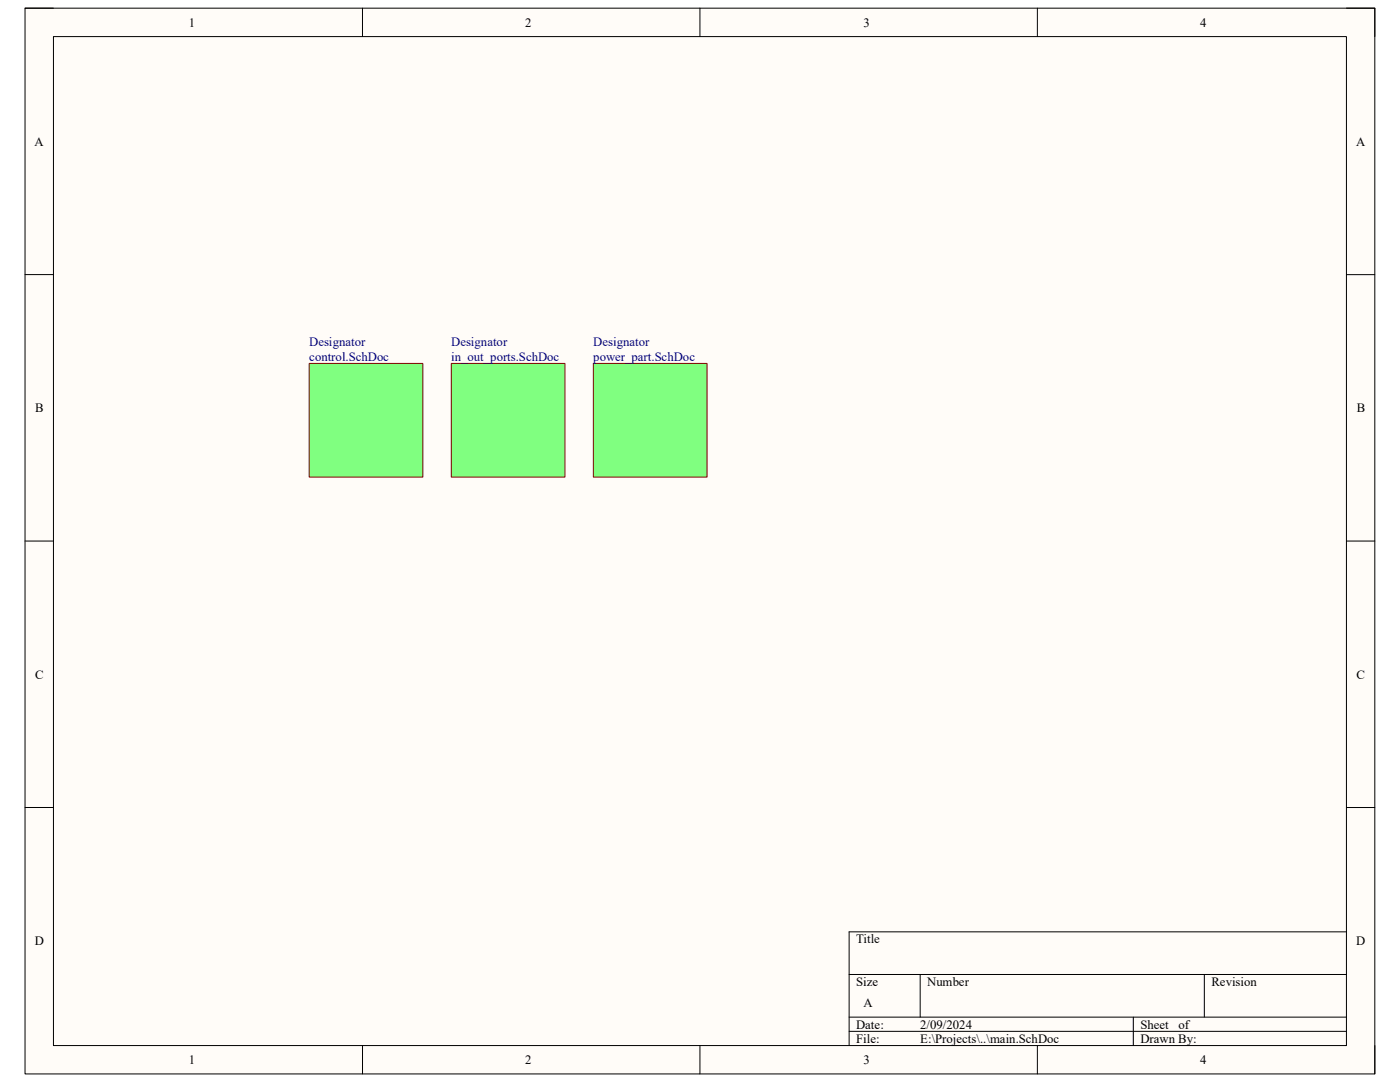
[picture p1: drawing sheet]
<svg xmlns="http://www.w3.org/2000/svg" width="279mm" height="216mm" viewBox="0 0 279 216" stroke-linecap="round" stroke-linejoin="round" font-family="sans-serif">
<defs><g id="words">
<g font-size="2.5">
<text x="37.7" y="5.3">1</text>
<text x="104.8" y="5.3">2</text>
<text x="172.3" y="5.3">3</text>
<text x="239.5" y="5.3">4</text>
<text x="6.9" y="29.1">A</text>
<text x="270.6" y="29.1">A</text>
<text x="7" y="82.3">B</text>
<text x="270.8" y="82.3">B</text>
<text x="7" y="135.4">C</text>
<text x="270.7" y="135.4">C</text>
<text x="6.9" y="188.6">D</text>
<text x="170.9" y="188.2">Title</text>
<text x="270.7" y="188.6">D</text>
<text x="170.9" y="196.7">Size</text>
<text x="185" y="196.7">Number</text>
<text x="241.8" y="196.7">Revision</text>
<text x="172.3" y="201">A</text>
<text x="170.9" y="205.2">Date:</text>
<text x="170.9" y="208.1">File:</text>
<text x="183.6" y="205.2">2/09/2024</text>
<text x="183.7" y="208.1">E:\Projects\..\main.SchDoc</text>
<text x="227.6" y="205.2">Sheet</text>
<text x="227.6" y="208.1">Drawn By:</text>
<text x="235.2" y="205.2">of</text>
<text x="37.7" y="212.3">1</text>
<text x="104.8" y="212.3">2</text>
<text x="172.3" y="212.3">3</text>
<text x="239.5" y="212.3">4</text>
</g>
<g font-size="2.5" fill="#000080">
<text x="61.7" y="69.1">Designator</text>
<text x="61.7" y="72">control.SchDoc</text>
<text x="90" y="69.1">Designator</text>
<text x="90" y="72">in_out_ports.SchDoc</text>
<text x="118.4" y="69.1">Designator</text>
<text x="118.4" y="72">power_part.SchDoc</text>
</g>
</g></defs>
<path d="M5 1.6h269.4v212.7h-269.4z" fill-rule="evenodd" fill="#fffcf8"/>
<path d="M5 1.6h269.4v212.7h-269.4z" fill="none" stroke="#000" stroke-width=".2"/>
<path d="M10.7 7.3h258v201.3h-258z" fill-rule="evenodd" fill="#fffcf8"/>
<g fill="none" stroke="#000" stroke-width=".2">
<path d="M5 1.6h5.7M10.7 7.3h258v201.3h-258zM72.3 1.6v5.7M139.7 1.6v5.7M207 1.6v5.7M268.7 1.6h5.7v5.7M5 54.8h5.7M268.7 54.8h5.7M5 108h5.7M268.7 108h5.7M5 161.1h5.7M268.7 161.1h5.7"/>
<path d="M169.5 194.4h99.2M183.6 194.4v8.6M240.3 194.4v8.6M268.7 185.9h-99.2v22.7M72.3 208.6v5.7M139.7 208.6v5.7M169.5 203h99.2M169.5 205.8h99.2M207 208.6v5.7M226.2 203v5.6M274.4 208.6v5.7"/>
</g>
<path d="M61.7 72.5h22.7v22.7h-22.7z" fill-rule="evenodd" fill="#80ff80"/>
<path d="M61.7 72.5h22.7v22.7h-22.7z" fill="none" stroke="#800000" stroke-width=".2"/>
<path d="M90.1 72.5h22.6v22.7h-22.6z" fill-rule="evenodd" fill="#80ff80"/>
<path d="M90.1 72.5h22.6v22.7h-22.6z" fill="none" stroke="#800000" stroke-width=".2"/>
<path d="M118.4 72.5h22.7v22.7h-22.7z" fill-rule="evenodd" fill="#80ff80"/>
<path d="M118.4 72.5h22.7v22.7h-22.7z" fill="none" stroke="#800000" stroke-width=".2"/>
<use href="#words"/>
</svg>
